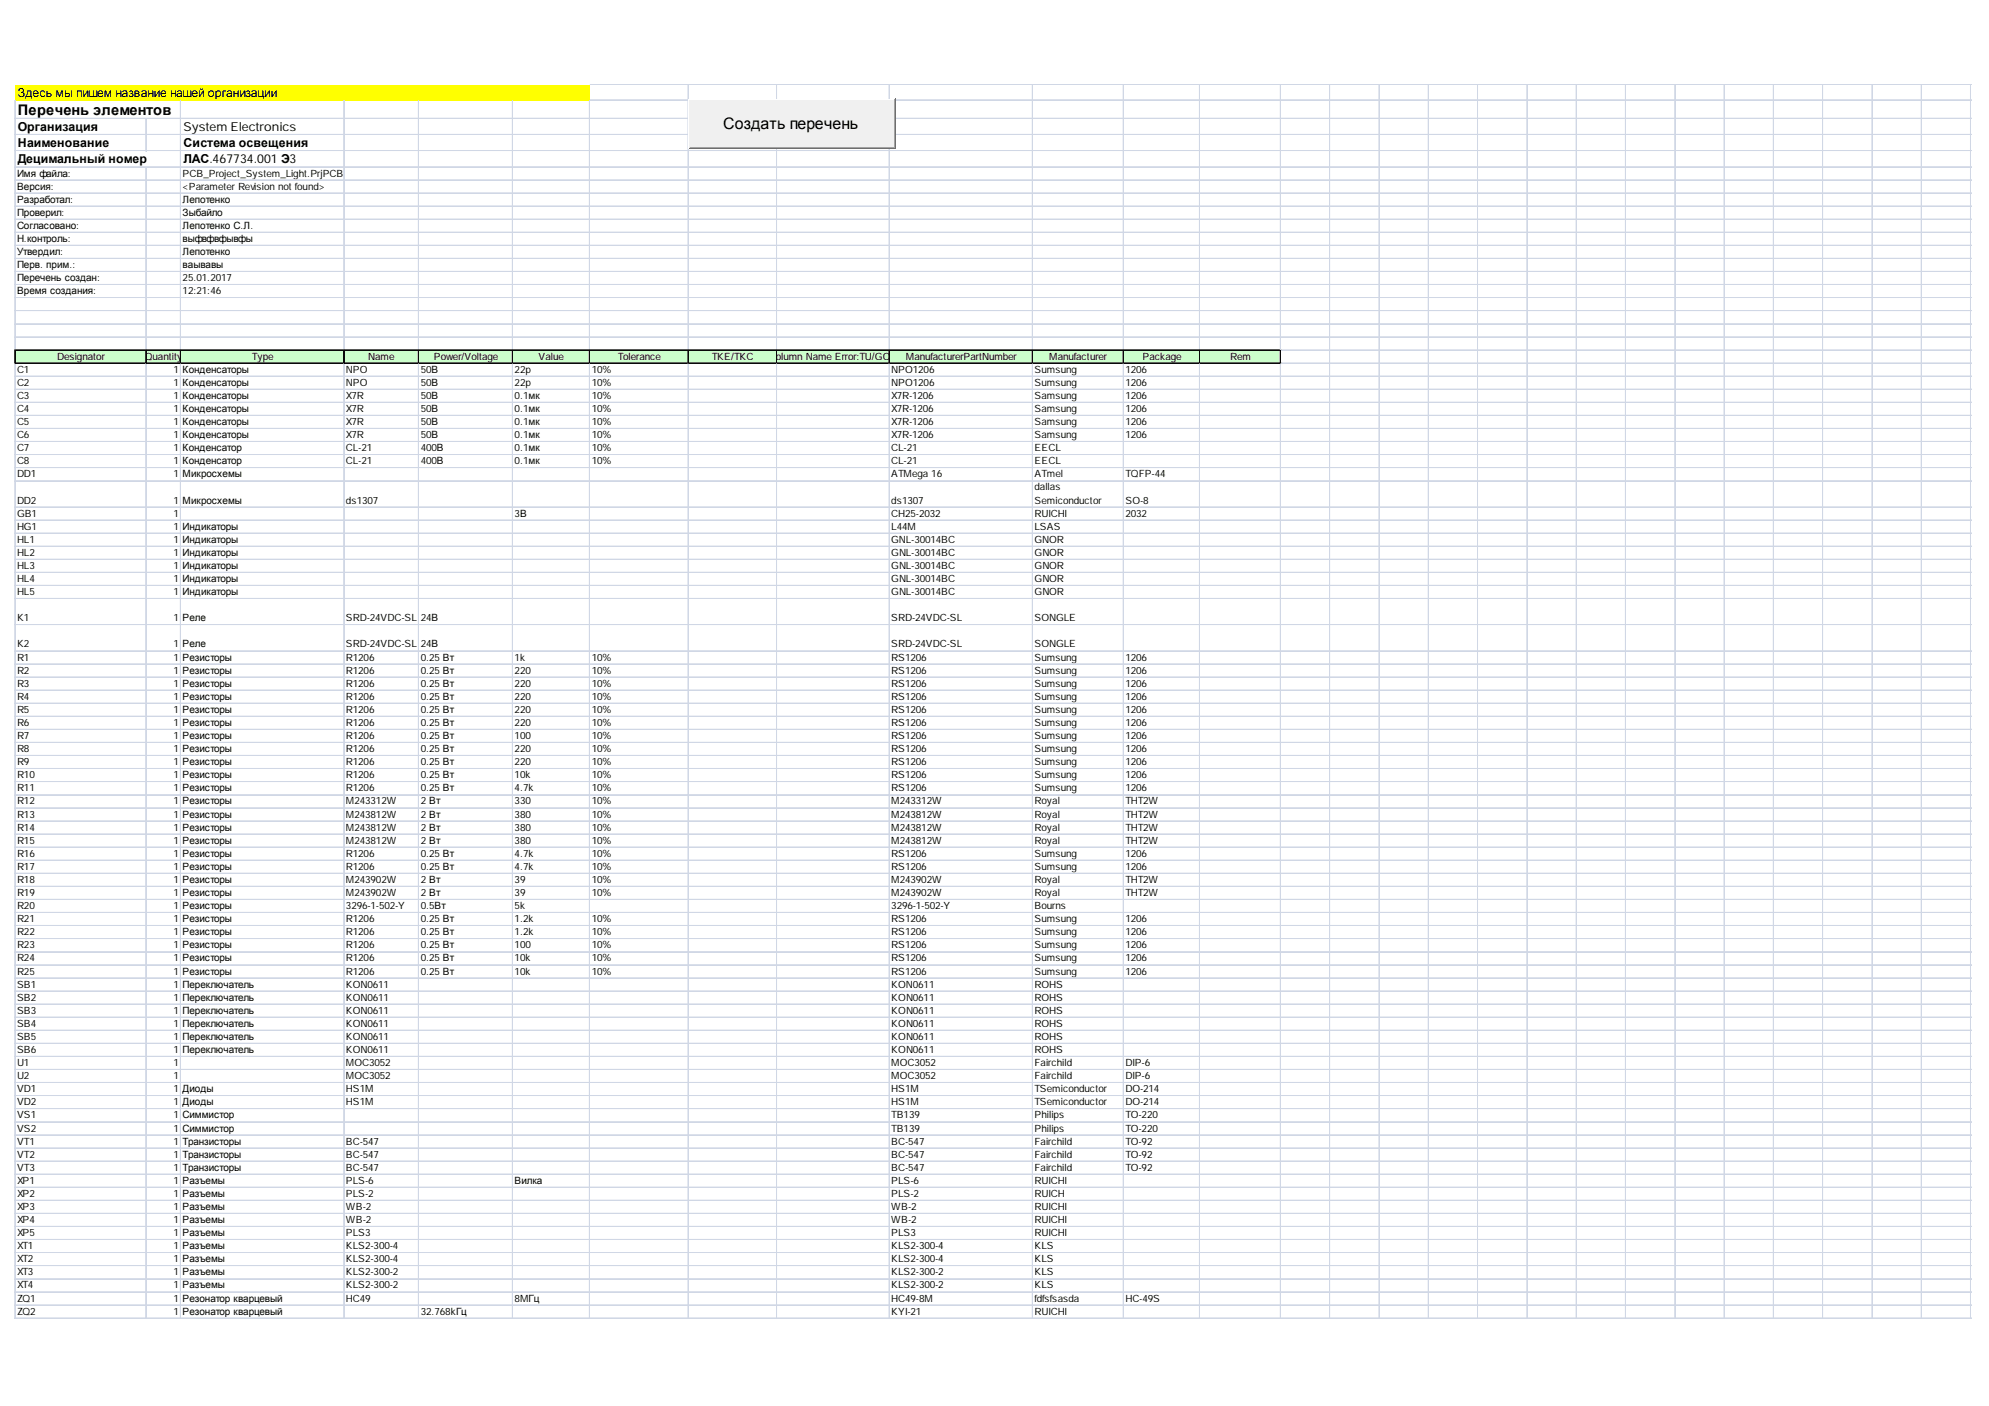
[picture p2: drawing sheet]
<svg xmlns="http://www.w3.org/2000/svg" width="297mm" height="210mm" viewBox="0 0 297 210" stroke-linecap="round" stroke-linejoin="round" font-family="sans-serif">
<defs><g id="words">
<g font-size="2.4">
<text x="108" y="19.3">Создат</text>
<text x="116" y="19.3">ь перечень</text>
</g>
<text font-size="2.2" x="2.7" y="17.1">Перечень элементов</text>
<g font-size="1.8">
<text x="2.7" y="14.5">Здесь мы пишем название нашей организации</text>
<text x="2.7" y="19.5">Организация</text>
<text x="2.7" y="22">Наименование</text>
<text x="27.4" y="19.5">System Electronics</text>
<text x="27.4" y="22">Система освещения</text>
<text x="2.7" y="24.4">Децимальный номер</text>
<text x="27.4" y="24.4">ЛАС.467734.001 Э3</text>
</g>
<g font-size="1.5">
<text x="2.5" y="26.4">Имя файла:</text>
<text x="2.5" y="28.3">Версия:</text>
<text x="27.3" y="26.4">PCB_Project_System_Light.PrjPCB</text>
<text x="27.3" y="28.3">&lt;Parameter Revision not found&gt;</text>
<text x="2.5" y="30.3">Разработал:</text>
<text x="2.5" y="32.2">Проверил:</text>
<text x="2.5" y="34.2">Согласовано:</text>
<text x="27.3" y="30.3">Лепотенко</text>
<text x="27.3" y="32.2">Зыбайло</text>
<text x="27.3" y="34.2">Лепотенко С.Л.</text>
<text x="2.5" y="36.1">Н.контроль:</text>
<text x="2.5" y="38.1">Утвердил:</text>
<text x="2.5" y="40">Перв. прим.:</text>
<text x="2.5" y="42">Перечень создан:</text>
<text x="27.3" y="36.1">выфвфвфывфы</text>
<text x="27.3" y="38.1">Лепотенко</text>
<text x="27.3" y="40">ваывавы</text>
<text x="27.3" y="42">25.01.2017</text>
<text x="2.5" y="43.9">Время создания:</text>
<text x="27.3" y="43.9">12:21:46</text>
<text x="8.5" y="53.7">Designator</text>
<text x="21.6" y="53.7">Quantity</text>
<text x="37.6" y="53.7">Type</text>
<text x="55" y="53.7">Name</text>
<text x="64.8" y="53.7">Power/Voltage</text>
<text x="80.4" y="53.7">Value</text>
<text x="92.3" y="53.7">Tolerance</text>
<text x="106.3" y="53.7">TKE/TKC</text>
<text x="114" y="53.7">#Column Name Error:TU/GOST ManufacturerPartNumber</text>
<text x="156.7" y="53.7">Manufacturer</text>
<text x="170.6" y="53.7">Package</text>
<text x="183.7" y="53.7">Rem</text>
<text x="2.5" y="55.6">C1</text>
<text x="2.5" y="57.6">C2</text>
<text x="2.5" y="59.6">C3</text>
<text x="25.9" y="55.6">1</text>
<text x="25.9" y="57.6">1</text>
<text x="25.9" y="59.6">1</text>
<text x="27.3" y="55.6">Конденсаторы</text>
<text x="27.3" y="57.6">Конденсаторы</text>
<text x="27.3" y="59.6">Конденсаторы</text>
<text x="51.7" y="55.6">NPO</text>
<text x="51.7" y="57.6">NPO</text>
<text x="51.7" y="59.6">X7R</text>
<text x="62.8" y="55.6">50В</text>
<text x="62.8" y="57.6">50В</text>
<text x="62.8" y="59.6">50В</text>
<text x="76.9" y="55.6">22p</text>
<text x="76.9" y="57.6">22p</text>
<text x="76.9" y="59.6">0.1мк</text>
<text x="88.4" y="55.6">10%</text>
<text x="88.4" y="57.6">10%</text>
<text x="88.4" y="59.6">10%</text>
<text x="133.1" y="55.6">NPO1206</text>
<text x="133.1" y="57.6">NPO1206</text>
<text x="133.1" y="59.6">X7R-1206</text>
<text x="154.5" y="55.6">Sumsung</text>
<text x="154.5" y="57.6">Sumsung</text>
<text x="154.5" y="59.6">Samsung</text>
<text x="168.1" y="55.6">1206</text>
<text x="168.1" y="57.6">1206</text>
<text x="168.1" y="59.6">1206</text>
<text x="2.5" y="61.5">C4</text>
<text x="2.5" y="63.5">C5</text>
<text x="2.5" y="65.4">C6</text>
<text x="25.9" y="61.5">1</text>
<text x="25.9" y="63.5">1</text>
<text x="25.9" y="65.4">1</text>
<text x="27.3" y="61.5">Конденсаторы</text>
<text x="27.3" y="63.5">Конденсаторы</text>
<text x="27.3" y="65.4">Конденсаторы</text>
<text x="51.7" y="61.5">X7R</text>
<text x="51.7" y="63.5">X7R</text>
<text x="51.7" y="65.4">X7R</text>
<text x="62.8" y="61.5">50В</text>
<text x="62.8" y="63.5">50В</text>
<text x="62.8" y="65.4">50В</text>
<text x="76.9" y="61.5">0.1мк</text>
<text x="76.9" y="63.5">0.1мк</text>
<text x="76.9" y="65.4">0.1мк</text>
<text x="88.4" y="61.5">10%</text>
<text x="88.4" y="63.5">10%</text>
<text x="88.4" y="65.4">10%</text>
<text x="133.1" y="61.5">X7R-1206</text>
<text x="133.1" y="63.5">X7R-1206</text>
<text x="133.1" y="65.4">X7R-1206</text>
<text x="154.5" y="61.5">Samsung</text>
<text x="154.5" y="63.5">Samsung</text>
<text x="154.5" y="65.4">Samsung</text>
<text x="168.1" y="61.5">1206</text>
<text x="168.1" y="63.5">1206</text>
<text x="168.1" y="65.4">1206</text>
<text x="2.5" y="67.4">C7</text>
<text x="2.5" y="69.3">C8</text>
<text x="2.5" y="71.3">DD1</text>
<text x="25.9" y="67.4">1</text>
<text x="25.9" y="69.3">1</text>
<text x="25.9" y="71.3">1</text>
<text x="27.3" y="67.4">Конденсатор</text>
<text x="27.3" y="69.3">Конденсатор</text>
<text x="27.3" y="71.3">Микросхемы</text>
<text x="51.7" y="67.4">CL-21</text>
<text x="51.7" y="69.3">CL-21</text>
<text x="62.8" y="67.4">400В</text>
<text x="62.8" y="69.3">400В</text>
<text x="76.9" y="67.4">0.1мк</text>
<text x="76.9" y="69.3">0.1мк</text>
<text x="88.4" y="67.4">10%</text>
<text x="88.4" y="69.3">10%</text>
<text x="133.1" y="67.4">CL-21</text>
<text x="133.1" y="69.3">CL-21</text>
<text x="133.1" y="71.3">ATMega 16</text>
<text x="154.5" y="67.4">EECL</text>
<text x="154.5" y="69.3">EECL</text>
<text x="154.5" y="71.3">ATmel</text>
<text x="168.1" y="71.3">TQFP-44</text>
<text x="2.5" y="75.2">DD2</text>
<text x="2.5" y="77.1">GB1</text>
<text x="25.9" y="75.2">1</text>
<text x="25.9" y="77.1">1</text>
<text x="27.3" y="75.2">Микросхемы</text>
<text x="51.7" y="75.2">ds1307</text>
<text x="76.9" y="77.1">3В</text>
<text x="133.1" y="75.2">ds1307</text>
<text x="133.1" y="77.1">CH25-2032</text>
<text x="154.5" y="73.2">dallas</text>
<text x="154.5" y="75.2">Semiconductor</text>
<text x="154.5" y="77.1">RUICHI</text>
<text x="168.1" y="75.2">SO-8</text>
<text x="168.1" y="77.1">2032</text>
<text x="2.5" y="79.1">HG1</text>
<text x="2.5" y="81">HL1</text>
<text x="2.5" y="83">HL2</text>
<text x="25.9" y="79.1">1</text>
<text x="25.9" y="81">1</text>
<text x="25.9" y="83">1</text>
<text x="27.3" y="79.1">Индикаторы</text>
<text x="27.3" y="81">Индикаторы</text>
<text x="27.3" y="83">Индикаторы</text>
<text x="133.1" y="79.1">L44M</text>
<text x="133.1" y="81">GNL-30014BC</text>
<text x="133.1" y="83">GNL-30014BC</text>
<text x="154.5" y="79.1">LSAS</text>
<text x="154.5" y="81">GNOR</text>
<text x="154.5" y="83">GNOR</text>
<text x="2.5" y="84.9">HL3</text>
<text x="2.5" y="86.9">HL4</text>
<text x="2.5" y="88.9">HL5</text>
<text x="25.9" y="84.9">1</text>
<text x="25.9" y="86.9">1</text>
<text x="25.9" y="88.9">1</text>
<text x="27.3" y="84.9">Индикаторы</text>
<text x="27.3" y="86.9">Индикаторы</text>
<text x="27.3" y="88.9">Индикаторы</text>
<text x="133.1" y="84.9">GNL-30014BC</text>
<text x="133.1" y="86.9">GNL-30014BC</text>
<text x="133.1" y="88.9">GNL-30014BC</text>
<text x="154.5" y="84.9">GNOR</text>
<text x="154.5" y="86.9">GNOR</text>
<text x="154.5" y="88.9">GNOR</text>
<text x="2.5" y="92.8">K1</text>
<text x="25.9" y="92.8">1</text>
<text x="27.3" y="92.8">Реле</text>
<text x="51.7" y="92.8">SRD-24VDC-SL</text>
<text x="62.8" y="92.8">24В</text>
<text x="133.1" y="92.8">SRD-24VDC-SL</text>
<text x="154.5" y="92.8">SONGLE</text>
<text x="2.5" y="96.7">K2</text>
<text x="2.5" y="98.6">R1</text>
<text x="2.5" y="100.6">R2</text>
<text x="25.9" y="96.7">1</text>
<text x="25.9" y="98.6">1</text>
<text x="25.9" y="100.6">1</text>
<text x="27.3" y="96.7">Реле</text>
<text x="27.3" y="98.6">Резисторы</text>
<text x="27.3" y="100.6">Резисторы</text>
<text x="51.7" y="96.7">SRD-24VDC-SL</text>
<text x="51.7" y="98.6">R1206</text>
<text x="51.7" y="100.6">R1206</text>
<text x="62.8" y="96.7">24В</text>
<text x="62.8" y="98.6">0.25 Вт</text>
<text x="62.8" y="100.6">0.25 Вт</text>
<text x="76.9" y="98.6">1k</text>
<text x="76.9" y="100.6">220</text>
<text x="88.4" y="98.6">10%</text>
<text x="88.4" y="100.6">10%</text>
<text x="133.1" y="96.7">SRD-24VDC-SL</text>
<text x="133.1" y="98.6">RS1206</text>
<text x="133.1" y="100.6">RS1206</text>
<text x="154.5" y="96.7">SONGLE</text>
<text x="154.5" y="98.6">Sumsung</text>
<text x="154.5" y="100.6">Sumsung</text>
<text x="168.1" y="98.6">1206</text>
<text x="168.1" y="100.6">1206</text>
<text x="2.5" y="102.5">R3</text>
<text x="2.5" y="104.5">R4</text>
<text x="2.5" y="106.4">R5</text>
<text x="25.9" y="102.5">1</text>
<text x="25.9" y="104.5">1</text>
<text x="25.9" y="106.4">1</text>
<text x="27.3" y="102.5">Резисторы</text>
<text x="27.3" y="104.5">Резисторы</text>
<text x="27.3" y="106.4">Резисторы</text>
<text x="51.7" y="102.5">R1206</text>
<text x="51.7" y="104.5">R1206</text>
<text x="51.7" y="106.4">R1206</text>
<text x="62.8" y="102.5">0.25 Вт</text>
<text x="62.8" y="104.5">0.25 Вт</text>
<text x="62.8" y="106.4">0.25 Вт</text>
<text x="76.9" y="102.5">220</text>
<text x="76.9" y="104.5">220</text>
<text x="76.9" y="106.4">220</text>
<text x="88.4" y="102.5">10%</text>
<text x="88.4" y="104.5">10%</text>
<text x="88.4" y="106.4">10%</text>
<text x="133.1" y="102.5">RS1206</text>
<text x="133.1" y="104.5">RS1206</text>
<text x="133.1" y="106.4">RS1206</text>
<text x="154.5" y="102.5">Sumsung</text>
<text x="154.5" y="104.5">Sumsung</text>
<text x="154.5" y="106.4">Sumsung</text>
<text x="168.1" y="102.5">1206</text>
<text x="168.1" y="104.5">1206</text>
<text x="168.1" y="106.4">1206</text>
<text x="2.5" y="108.4">R6</text>
<text x="2.5" y="110.3">R7</text>
<text x="2.5" y="112.3">R8</text>
<text x="25.9" y="108.4">1</text>
<text x="25.9" y="110.3">1</text>
<text x="25.9" y="112.3">1</text>
<text x="27.3" y="108.4">Резисторы</text>
<text x="27.3" y="110.3">Резисторы</text>
<text x="27.3" y="112.3">Резисторы</text>
<text x="51.7" y="108.4">R1206</text>
<text x="51.7" y="110.3">R1206</text>
<text x="51.7" y="112.3">R1206</text>
<text x="62.8" y="108.4">0.25 Вт</text>
<text x="62.8" y="110.3">0.25 Вт</text>
<text x="62.8" y="112.3">0.25 Вт</text>
<text x="76.9" y="108.4">220</text>
<text x="76.9" y="110.3">100</text>
<text x="76.9" y="112.3">220</text>
<text x="88.4" y="108.4">10%</text>
<text x="88.4" y="110.3">10%</text>
<text x="88.4" y="112.3">10%</text>
<text x="133.1" y="108.4">RS1206</text>
<text x="133.1" y="110.3">RS1206</text>
<text x="133.1" y="112.3">RS1206</text>
<text x="154.5" y="108.4">Sumsung</text>
<text x="154.5" y="110.3">Sumsung</text>
<text x="154.5" y="112.3">Sumsung</text>
<text x="168.1" y="108.4">1206</text>
<text x="168.1" y="110.3">1206</text>
<text x="168.1" y="112.3">1206</text>
<text x="2.5" y="114.2">R9</text>
<text x="2.5" y="116.2">R10</text>
<text x="2.5" y="118.1">R11</text>
<text x="25.9" y="114.2">1</text>
<text x="25.9" y="116.2">1</text>
<text x="25.9" y="118.1">1</text>
<text x="27.3" y="114.2">Резисторы</text>
<text x="27.3" y="116.2">Резисторы</text>
<text x="27.3" y="118.1">Резисторы</text>
<text x="51.7" y="114.2">R1206</text>
<text x="51.7" y="116.2">R1206</text>
<text x="51.7" y="118.1">R1206</text>
<text x="62.8" y="114.2">0.25 Вт</text>
<text x="62.8" y="116.2">0.25 Вт</text>
<text x="62.8" y="118.1">0.25 Вт</text>
<text x="76.9" y="114.2">220</text>
<text x="76.9" y="116.2">10k</text>
<text x="76.9" y="118.1">4.7k</text>
<text x="88.4" y="114.2">10%</text>
<text x="88.4" y="116.2">10%</text>
<text x="88.4" y="118.1">10%</text>
<text x="133.1" y="114.2">RS1206</text>
<text x="133.1" y="116.2">RS1206</text>
<text x="133.1" y="118.1">RS1206</text>
<text x="154.5" y="114.2">Sumsung</text>
<text x="154.5" y="116.2">Sumsung</text>
<text x="154.5" y="118.1">Sumsung</text>
<text x="168.1" y="114.2">1206</text>
<text x="168.1" y="116.2">1206</text>
<text x="168.1" y="118.1">1206</text>
<text x="2.5" y="120.1">R12</text>
<text x="2.5" y="122.1">R13</text>
<text x="2.5" y="124">R14</text>
<text x="2.5" y="126">R15</text>
<text x="25.9" y="120.1">1</text>
<text x="25.9" y="122.1">1</text>
<text x="25.9" y="124">1</text>
<text x="25.9" y="126">1</text>
<text x="27.3" y="120.1">Резисторы</text>
<text x="27.3" y="122.1">Резисторы</text>
<text x="27.3" y="124">Резисторы</text>
<text x="27.3" y="126">Резисторы</text>
<text x="51.7" y="120.1">M243312W</text>
<text x="51.7" y="122.1">M243812W</text>
<text x="51.7" y="124">M243812W</text>
<text x="51.7" y="126">M243812W</text>
<text x="62.8" y="120.1">2 Вт</text>
<text x="62.8" y="122.1">2 Вт</text>
<text x="62.8" y="124">2 Вт</text>
<text x="62.8" y="126">2 Вт</text>
<text x="76.9" y="120.1">330</text>
<text x="76.9" y="122.1">380</text>
<text x="76.9" y="124">380</text>
<text x="76.9" y="126">380</text>
<text x="88.4" y="120.1">10%</text>
<text x="88.4" y="122.1">10%</text>
<text x="88.4" y="124">10%</text>
<text x="88.4" y="126">10%</text>
<text x="133.1" y="120.1">M243312W</text>
<text x="133.1" y="122.1">M243812W</text>
<text x="133.1" y="124">M243812W</text>
<text x="133.1" y="126">M243812W</text>
<text x="154.5" y="120.1">Royal</text>
<text x="154.5" y="122.1">Royal</text>
<text x="154.5" y="124">Royal</text>
<text x="154.5" y="126">Royal</text>
<text x="168.1" y="120.1">THT2W</text>
<text x="168.1" y="122.1">THT2W</text>
<text x="168.1" y="124">THT2W</text>
<text x="168.1" y="126">THT2W</text>
<text x="2.5" y="127.9">R16</text>
<text x="2.5" y="129.9">R17</text>
<text x="2.5" y="131.8">R18</text>
<text x="25.9" y="127.9">1</text>
<text x="25.9" y="129.9">1</text>
<text x="25.9" y="131.8">1</text>
<text x="27.3" y="127.9">Резисторы</text>
<text x="27.3" y="129.9">Резисторы</text>
<text x="27.3" y="131.8">Резисторы</text>
<text x="51.7" y="127.9">R1206</text>
<text x="51.7" y="129.9">R1206</text>
<text x="51.7" y="131.8">M243902W</text>
<text x="62.8" y="127.9">0.25 Вт</text>
<text x="62.8" y="129.9">0.25 Вт</text>
<text x="62.8" y="131.8">2 Вт</text>
<text x="76.9" y="127.9">4.7k</text>
<text x="76.9" y="129.9">4.7k</text>
<text x="76.9" y="131.8">39</text>
<text x="88.4" y="127.9">10%</text>
<text x="88.4" y="129.9">10%</text>
<text x="88.4" y="131.8">10%</text>
<text x="133.1" y="127.9">RS1206</text>
<text x="133.1" y="129.9">RS1206</text>
<text x="133.1" y="131.8">M243902W</text>
<text x="154.5" y="127.9">Sumsung</text>
<text x="154.5" y="129.9">Sumsung</text>
<text x="154.5" y="131.8">Royal</text>
<text x="168.1" y="127.9">1206</text>
<text x="168.1" y="129.9">1206</text>
<text x="168.1" y="131.8">THT2W</text>
<text x="2.5" y="133.8">R19</text>
<text x="2.5" y="135.7">R20</text>
<text x="2.5" y="137.7">R21</text>
<text x="25.9" y="133.8">1</text>
<text x="25.9" y="135.7">1</text>
<text x="25.9" y="137.7">1</text>
<text x="27.3" y="133.8">Резисторы</text>
<text x="27.3" y="135.7">Резисторы</text>
<text x="27.3" y="137.7">Резисторы</text>
<text x="51.7" y="133.8">M243902W</text>
<text x="51.7" y="135.7">3296-1-502-Y</text>
<text x="51.7" y="137.7">R1206</text>
<text x="62.8" y="133.8">2 Вт</text>
<text x="62.8" y="135.7">0.5Вт</text>
<text x="62.8" y="137.7">0.25 Вт</text>
<text x="76.9" y="133.8">39</text>
<text x="76.9" y="135.7">5k</text>
<text x="76.9" y="137.7">1.2k</text>
<text x="88.4" y="133.8">10%</text>
<text x="88.4" y="137.7">10%</text>
<text x="133.1" y="133.8">M243902W</text>
<text x="133.1" y="135.7">3296-1-502-Y</text>
<text x="133.1" y="137.7">RS1206</text>
<text x="154.5" y="133.8">Royal</text>
<text x="154.5" y="135.7">Bourns</text>
<text x="154.5" y="137.7">Sumsung</text>
<text x="168.1" y="133.8">THT2W</text>
<text x="168.1" y="137.7">1206</text>
<text x="2.5" y="139.6">R22</text>
<text x="2.5" y="141.6">R23</text>
<text x="2.5" y="143.5">R24</text>
<text x="25.9" y="139.6">1</text>
<text x="25.9" y="141.6">1</text>
<text x="25.9" y="143.5">1</text>
<text x="27.3" y="139.6">Резисторы</text>
<text x="27.3" y="141.6">Резисторы</text>
<text x="27.3" y="143.5">Резисторы</text>
<text x="51.7" y="139.6">R1206</text>
<text x="51.7" y="141.6">R1206</text>
<text x="51.7" y="143.5">R1206</text>
<text x="62.8" y="139.6">0.25 Вт</text>
<text x="62.8" y="141.6">0.25 Вт</text>
<text x="62.8" y="143.5">0.25 Вт</text>
<text x="76.9" y="139.6">1.2k</text>
<text x="76.9" y="141.6">100</text>
<text x="76.9" y="143.5">10k</text>
<text x="88.4" y="139.6">10%</text>
<text x="88.4" y="141.6">10%</text>
<text x="88.4" y="143.5">10%</text>
<text x="133.1" y="139.6">RS1206</text>
<text x="133.1" y="141.6">RS1206</text>
<text x="133.1" y="143.5">RS1206</text>
<text x="154.5" y="139.6">Sumsung</text>
<text x="154.5" y="141.6">Sumsung</text>
<text x="154.5" y="143.5">Sumsung</text>
<text x="168.1" y="139.6">1206</text>
<text x="168.1" y="141.6">1206</text>
<text x="168.1" y="143.5">1206</text>
<text x="2.5" y="145.5">R25</text>
<text x="2.5" y="147.4">SB1</text>
<text x="2.5" y="149.4">SB2</text>
<text x="25.9" y="145.5">1</text>
<text x="25.9" y="147.4">1</text>
<text x="25.9" y="149.4">1</text>
<text x="27.3" y="145.5">Резисторы</text>
<text x="27.3" y="147.4">Переключатель</text>
<text x="27.3" y="149.4">Переключатель</text>
<text x="51.7" y="145.5">R1206</text>
<text x="51.7" y="147.4">KON0611</text>
<text x="51.7" y="149.4">KON0611</text>
<text x="62.8" y="145.5">0.25 Вт</text>
<text x="76.9" y="145.5">10k</text>
<text x="88.4" y="145.5">10%</text>
<text x="133.1" y="145.5">RS1206</text>
<text x="133.1" y="147.4">KON0611</text>
<text x="133.1" y="149.4">KON0611</text>
<text x="154.5" y="145.5">Sumsung</text>
<text x="154.5" y="147.4">ROHS</text>
<text x="154.5" y="149.4">ROHS</text>
<text x="168.1" y="145.5">1206</text>
<text x="2.5" y="151.3">SB3</text>
<text x="2.5" y="153.3">SB4</text>
<text x="2.5" y="155.3">SB5</text>
<text x="25.9" y="151.3">1</text>
<text x="25.9" y="153.3">1</text>
<text x="25.9" y="155.3">1</text>
<text x="27.3" y="151.3">Переключатель</text>
<text x="27.3" y="153.3">Переключатель</text>
<text x="27.3" y="155.3">Переключатель</text>
<text x="51.7" y="151.3">KON0611</text>
<text x="51.7" y="153.3">KON0611</text>
<text x="51.7" y="155.3">KON0611</text>
<text x="133.1" y="151.3">KON0611</text>
<text x="133.1" y="153.3">KON0611</text>
<text x="133.1" y="155.3">KON0611</text>
<text x="154.5" y="151.3">ROHS</text>
<text x="154.5" y="153.3">ROHS</text>
<text x="154.5" y="155.3">ROHS</text>
<text x="2.5" y="157.2">SB6</text>
<text x="2.5" y="159.2">U1</text>
<text x="2.5" y="161.1">U2</text>
<text x="25.9" y="157.2">1</text>
<text x="25.9" y="159.2">1</text>
<text x="25.9" y="161.1">1</text>
<text x="27.3" y="157.2">Переключатель</text>
<text x="51.7" y="157.2">KON0611</text>
<text x="51.7" y="159.2">MOC3052</text>
<text x="51.7" y="161.1">MOC3052</text>
<text x="133.1" y="157.2">KON0611</text>
<text x="133.1" y="159.2">MOC3052</text>
<text x="133.1" y="161.1">MOC3052</text>
<text x="154.5" y="157.2">ROHS</text>
<text x="154.5" y="159.2">Fairchild</text>
<text x="154.5" y="161.1">Fairchild</text>
<text x="168.1" y="159.2">DIP-6</text>
<text x="168.1" y="161.1">DIP-6</text>
<text x="2.5" y="163.1">VD1</text>
<text x="2.5" y="165">VD2</text>
<text x="2.5" y="167">VS1</text>
<text x="25.9" y="163.1">1</text>
<text x="25.9" y="165">1</text>
<text x="25.9" y="167">1</text>
<text x="27.3" y="163.1">Диоды</text>
<text x="27.3" y="165">Диоды</text>
<text x="27.3" y="167">Симмистор</text>
<text x="51.7" y="163.1">HS1M</text>
<text x="51.7" y="165">HS1M</text>
<text x="133.1" y="163.1">HS1M</text>
<text x="133.1" y="165">HS1M</text>
<text x="133.1" y="167">TB139</text>
<text x="154.5" y="163.1">TSemiconductor</text>
<text x="154.5" y="165">TSemiconductor</text>
<text x="154.5" y="167">Philips</text>
<text x="168.1" y="163.1">DO-214</text>
<text x="168.1" y="165">DO-214</text>
<text x="168.1" y="167">TO-220</text>
<text x="2.5" y="168.9">VS2</text>
<text x="2.5" y="170.9">VT1</text>
<text x="2.5" y="172.8">VT2</text>
<text x="25.9" y="168.9">1</text>
<text x="25.9" y="170.9">1</text>
<text x="25.9" y="172.8">1</text>
<text x="27.3" y="168.9">Симмистор</text>
<text x="27.3" y="170.9">Транзисторы</text>
<text x="27.3" y="172.8">Транзисторы</text>
<text x="51.7" y="170.9">BC-547</text>
<text x="51.7" y="172.8">BC-547</text>
<text x="133.1" y="168.9">TB139</text>
<text x="133.1" y="170.9">BC-547</text>
<text x="133.1" y="172.8">BC-547</text>
<text x="154.5" y="168.9">Philips</text>
<text x="154.5" y="170.9">Fairchild</text>
<text x="154.5" y="172.8">Fairchild</text>
<text x="168.1" y="168.9">TO-220</text>
<text x="168.1" y="170.9">TO-92</text>
<text x="168.1" y="172.8">TO-92</text>
<text x="2.5" y="174.8">VT3</text>
<text x="2.5" y="176.7">XP1</text>
<text x="2.5" y="178.7">XP2</text>
<text x="25.9" y="174.8">1</text>
<text x="25.9" y="176.7">1</text>
<text x="25.9" y="178.7">1</text>
<text x="27.3" y="174.8">Транзисторы</text>
<text x="27.3" y="176.7">Разъемы</text>
<text x="27.3" y="178.7">Разъемы</text>
<text x="51.7" y="174.8">BC-547</text>
<text x="51.7" y="176.7">PLS-6</text>
<text x="51.7" y="178.7">PLS-2</text>
<text x="76.9" y="176.7">Вилка</text>
<text x="133.1" y="174.8">BC-547</text>
<text x="133.1" y="176.7">PLS-6</text>
<text x="133.1" y="178.7">PLS-2</text>
<text x="154.5" y="174.8">Fairchild</text>
<text x="154.5" y="176.7">RUICHI</text>
<text x="154.5" y="178.7">RUICH</text>
<text x="168.1" y="174.8">TO-92</text>
<text x="2.5" y="180.6">XP3</text>
<text x="2.5" y="182.6">XP4</text>
<text x="2.5" y="184.5">XP5</text>
<text x="25.9" y="180.6">1</text>
<text x="25.9" y="182.6">1</text>
<text x="25.9" y="184.5">1</text>
<text x="27.3" y="180.6">Разъемы</text>
<text x="27.3" y="182.6">Разъемы</text>
<text x="27.3" y="184.5">Разъемы</text>
<text x="51.7" y="180.6">WB-2</text>
<text x="51.7" y="182.6">WB-2</text>
<text x="51.7" y="184.5">PLS3</text>
<text x="133.1" y="180.6">WB-2</text>
<text x="133.1" y="182.6">WB-2</text>
<text x="133.1" y="184.5">PLS3</text>
<text x="154.5" y="180.6">RUICHI</text>
<text x="154.5" y="182.6">RUICHI</text>
<text x="154.5" y="184.5">RUICHI</text>
<text x="2.5" y="186.5">XT1</text>
<text x="2.5" y="188.5">XT2</text>
<text x="2.5" y="190.4">XT3</text>
<text x="25.9" y="186.5">1</text>
<text x="25.9" y="188.5">1</text>
<text x="25.9" y="190.4">1</text>
<text x="27.3" y="186.5">Разъемы</text>
<text x="27.3" y="188.5">Разъемы</text>
<text x="27.3" y="190.4">Разъемы</text>
<text x="51.7" y="186.5">KLS2-300-4</text>
<text x="51.7" y="188.5">KLS2-300-4</text>
<text x="51.7" y="190.4">KLS2-300-2</text>
<text x="133.1" y="186.5">KLS2-300-4</text>
<text x="133.1" y="188.5">KLS2-300-4</text>
<text x="133.1" y="190.4">KLS2-300-2</text>
<text x="154.5" y="186.5">KLS</text>
<text x="154.5" y="188.5">KLS</text>
<text x="154.5" y="190.4">KLS</text>
<text x="2.5" y="192.4">XT4</text>
<text x="2.5" y="194.3">ZQ1</text>
<text x="2.5" y="196.3">ZQ2</text>
<text x="25.9" y="192.4">1</text>
<text x="25.9" y="194.3">1</text>
<text x="25.9" y="196.3">1</text>
<text x="27.3" y="192.4">Разъемы</text>
<text x="27.3" y="194.3">Резонатор кварцевый</text>
<text x="27.3" y="196.3">Резонатор кварцевый</text>
<text x="51.7" y="192.4">KLS2-300-2</text>
<text x="51.7" y="194.3">HC49</text>
<text x="62.8" y="196.3">32.768kГц</text>
<text x="76.9" y="194.3">8MГц</text>
<text x="133.1" y="192.4">KLS2-300-2</text>
<text x="133.1" y="194.3">HC49-8M</text>
<text x="133.1" y="196.3">KYI-21</text>
<text x="154.5" y="192.4">KLS</text>
<text x="154.5" y="194.3">fdfsfsasda</text>
<text x="154.5" y="196.3">RUICHI</text>
<text x="168.1" y="194.3">HC-49S</text>
</g>
</g></defs>
<path d="M2.3 12.7h85.8v2.3h-85.8z" fill="#ff0"/>
<path d="M2.3 52.2h189v2.1h-189z" fill="#cfc"/>
<g fill="none" stroke="#d0d7e5" stroke-width=".15">
<path d="M2.2 15v37.2M2.2 17.6h292.2M2.2 17.7h292.2M2.3 15v37.2M21.8 17.8v4.8M26.9 15v37.2M27 15v37.2M51.3 15v37.2M51.4 15v37.2M62.5 15v37.2M76.5 15v37.2M76.6 15v37.2"/>
<path d="M88 15v37.2M88.1 15v37.2M88.1 12.6h206.3M88.1 12.7h206.3M88.1 14.9h206.3M102.7 12.6v39.6M102.8 12.6v39.6M116 12.6v39.6M132.8 12.6v39.6M154.2 12.6v39.6M167.7 12.6v39.6M167.8 12.6v39.6"/>
<path d="M179.1 12.6v39.6M179.2 12.6v39.6M191.2 12.6v39.6M191.3 12.6v39.6M198.6 12.6v184.3M205.9 12.6v184.3M206 12.6v184.3M213.3 12.6v184.3M220.7 12.6v184.3M228 12.6v184.3M228.1 12.6v184.3M235.4 12.6v184.3"/>
<path d="M242.7 12.6v184.3M242.8 12.6v184.3M250.1 12.6v184.3M250.2 12.6v184.3M257.5 12.6v184.3M264.8 12.6v184.3M264.9 12.6v184.3M272.2 12.6v184.3M279.6 12.6v184.3M286.9 12.6v184.3M287 12.6v184.3M294.3 12.6v184.3"/>
<path d="M2.2 20.1h292.2M2.2 22.5h292.2M2.2 24.9h292.2M2.2 26.8h292.2M2.2 26.9h292.2M2.2 28.8h292.2M2.2 28.9h292.2M2.2 30.7h292.2M2.2 30.8h292.2M2.2 32.7h292.2M2.2 32.8h292.2M2.2 34.7h292.2"/>
<path d="M2.2 36.6h292.2M2.2 36.7h292.2M2.2 38.6h292.2M21.8 25v27.2M2.2 54.3v142.6M2.2 40.5h292.2M2.2 40.6h292.2M2.2 42.5h292.2M2.2 44.4h292.2M2.2 44.5h292.2M2.2 46.4h292.2M2.2 48.3h292.2"/>
<path d="M2.2 48.4h292.2M2.2 50.3h292.2M2.2 56.1h292.2M2.2 56.2h292.2M2.2 58.1h292.2M2.3 54.3v142.6M21.8 54.3v142.6M26.9 54.3v142.6M27 54.3v142.6M51.3 54.3v142.6M51.4 54.3v142.6M62.5 54.3v142.6"/>
<path d="M76.5 54.3v142.6M76.6 54.3v142.6M88 54.3v142.6M88.1 54.3v142.6M102.7 54.3v142.6M102.8 54.3v142.6M116 54.3v142.6M132.8 54.3v142.6M154.2 54.3v142.6M167.7 54.3v142.6M167.8 54.3v142.6M179.1 54.3v142.6"/>
<path d="M179.2 54.3v142.6M191.2 54.3v142.6M191.3 54.3v142.6M191.3 52.2h103.1M191.3 52.3h103.1M191.3 54.2h103.1M2.2 60h292.2M2.2 60.1h292.2M2.2 62h292.2M2.2 62.1h292.2M2.2 63.9h292.2M2.2 64h292.2"/>
<path d="M2.2 65.9h292.2M2.2 66h292.2M2.2 67.9h292.2M2.2 69.8h292.2M2.2 69.9h292.2M2.2 71.8h292.2M2.2 75.7h292.2M2.2 77.6h292.2M2.2 77.7h292.2M2.2 79.6h292.2M2.2 81.5h292.2M2.2 81.6h292.2"/>
<path d="M2.2 83.5h292.2M2.2 85.4h292.2M2.2 85.5h292.2M2.2 87.4h292.2M2.2 89.3h292.2M2.2 89.4h292.2M2.2 93.2h292.2M2.2 93.3h292.2M2.2 97.1h292.2M2.2 97.2h292.2M2.2 99.1h292.2M2.2 99.2h292.2"/>
<path d="M2.2 101.1h292.2M2.2 103h292.2M2.2 103.1h292.2M2.2 105h292.2M2.2 106.9h292.2M2.2 107h292.2M2.2 108.9h292.2M2.2 110.8h292.2M2.2 110.9h292.2M2.2 112.8h292.2M2.2 114.7h292.2M2.2 114.8h292.2"/>
<path d="M2.2 116.7h292.2M2.2 118.6h292.2M2.2 118.7h292.2M2.2 120.6h292.2M2.2 122.5h292.2M2.2 122.6h292.2M2.2 124.5h292.2M2.2 126.4h292.2M2.2 126.5h292.2M2.2 128.4h292.2M2.2 128.5h292.2M2.2 130.4h292.2"/>
<path d="M2.2 132.3h292.2M2.2 132.4h292.2M2.2 134.3h292.2M2.2 136.2h292.2M2.2 136.3h292.2M2.2 138.2h292.2M2.2 140.1h292.2M2.2 140.2h292.2M2.2 142.1h292.2M2.2 144h292.2M2.2 144.1h292.2M2.2 146h292.2"/>
<path d="M2.2 147.9h292.2M2.2 148h292.2M2.2 149.9h292.2M2.2 151.8h292.2M2.2 151.9h292.2M2.2 153.8h292.2M2.2 155.7h292.2M2.2 155.8h292.2M2.2 157.7h292.2M2.2 159.6h292.2M2.2 159.7h292.2M2.2 161.6h292.2"/>
<path d="M2.2 161.7h292.2M2.2 163.6h292.2M2.2 165.5h292.2M2.2 165.6h292.2M2.2 167.5h292.2M2.2 169.4h292.2M2.2 169.5h292.2M2.2 171.4h292.2M2.2 173.3h292.2M2.2 173.4h292.2M2.2 175.3h292.2M2.2 177.2h292.2"/>
<path d="M2.2 177.3h292.2M2.2 179.2h292.2M2.2 181.1h292.2M2.2 181.2h292.2M2.2 183.1h292.2M2.2 185h292.2M2.2 185.1h292.2M2.2 187h292.2M2.2 188.9h292.2M2.2 189h292.2M2.2 190.9h292.2M2.2 191h292.2"/>
<path d="M2.2 192.8h292.2M2.2 192.9h292.2M2.2 194.8h292.2M2.2 194.9h292.2M2.2 196.8h292.2"/>
</g>
<g fill="none" stroke="#000" stroke-width=".15">
<path d="M2.2 52.2v2.1M2.3 52.2v2.1M2.3 52.2h189M2.3 52.3h189M2.3 54.2h189M21.8 52.3v2M26.9 52.3v2M51.3 52.3v2M62.5 52.3v2M76.5 52.3v2M88 52.3v2M102.7 52.3v2"/>
<path d="M116 52.3v2M132.8 52.3v2M154.2 52.3v2M167.7 52.3v2M179.1 52.3v2M191.2 52.3v2"/>
</g>
<g fill="#000">
<path d="M21.8 52.3h.1v2h-.1zM26.9 52.3h.1v2h-.1zM51.3 52.3h.1v2h-.1zM62.5 52.3h.1v2h-.1zM76.5 52.3h.1v2h-.1zM88 52.3h.1v2h-.1zM102.7 52.3h.2v2h-.2zM116 52.3h.1v2h-.1zM132.8 52.3h.1v2h-.1zM154.2 52.3h.1v2h-.1zM167.7 52.3h.2v2h-.2zM179.1 52.3h.1v2h-.1z"/>
<path d="M191.2 52.3h.1v2h-.1z"/>
</g>
<path d="M133.7 14.8v7.4M102.7 22.2h31" fill="none" stroke="#696969" stroke-width=".15"/>
<g fill="#fff">
<path d="M102.7 14.8h.2v7.3h-.2z"/>
<path d="M102.9 14.8h30.8v.1h-30.8z"/>
</g>
<path d="M133.6 14.9v7.2M102.9 22.1h30.7" fill="none" stroke="#a0a0a0" stroke-width=".15"/>
<path d="M102.9 14.9v7.1M103 14.9h30.6" fill="none" stroke="#e3e3e3" stroke-width=".15"/>
<g fill="#f0f0f0">
<path d="M103 15h30.6v7h-30.6z"/>
<path d="M103.1 15.1h30.4v6.8h-30.4z"/>
</g>
<use href="#words"/>
</svg>
